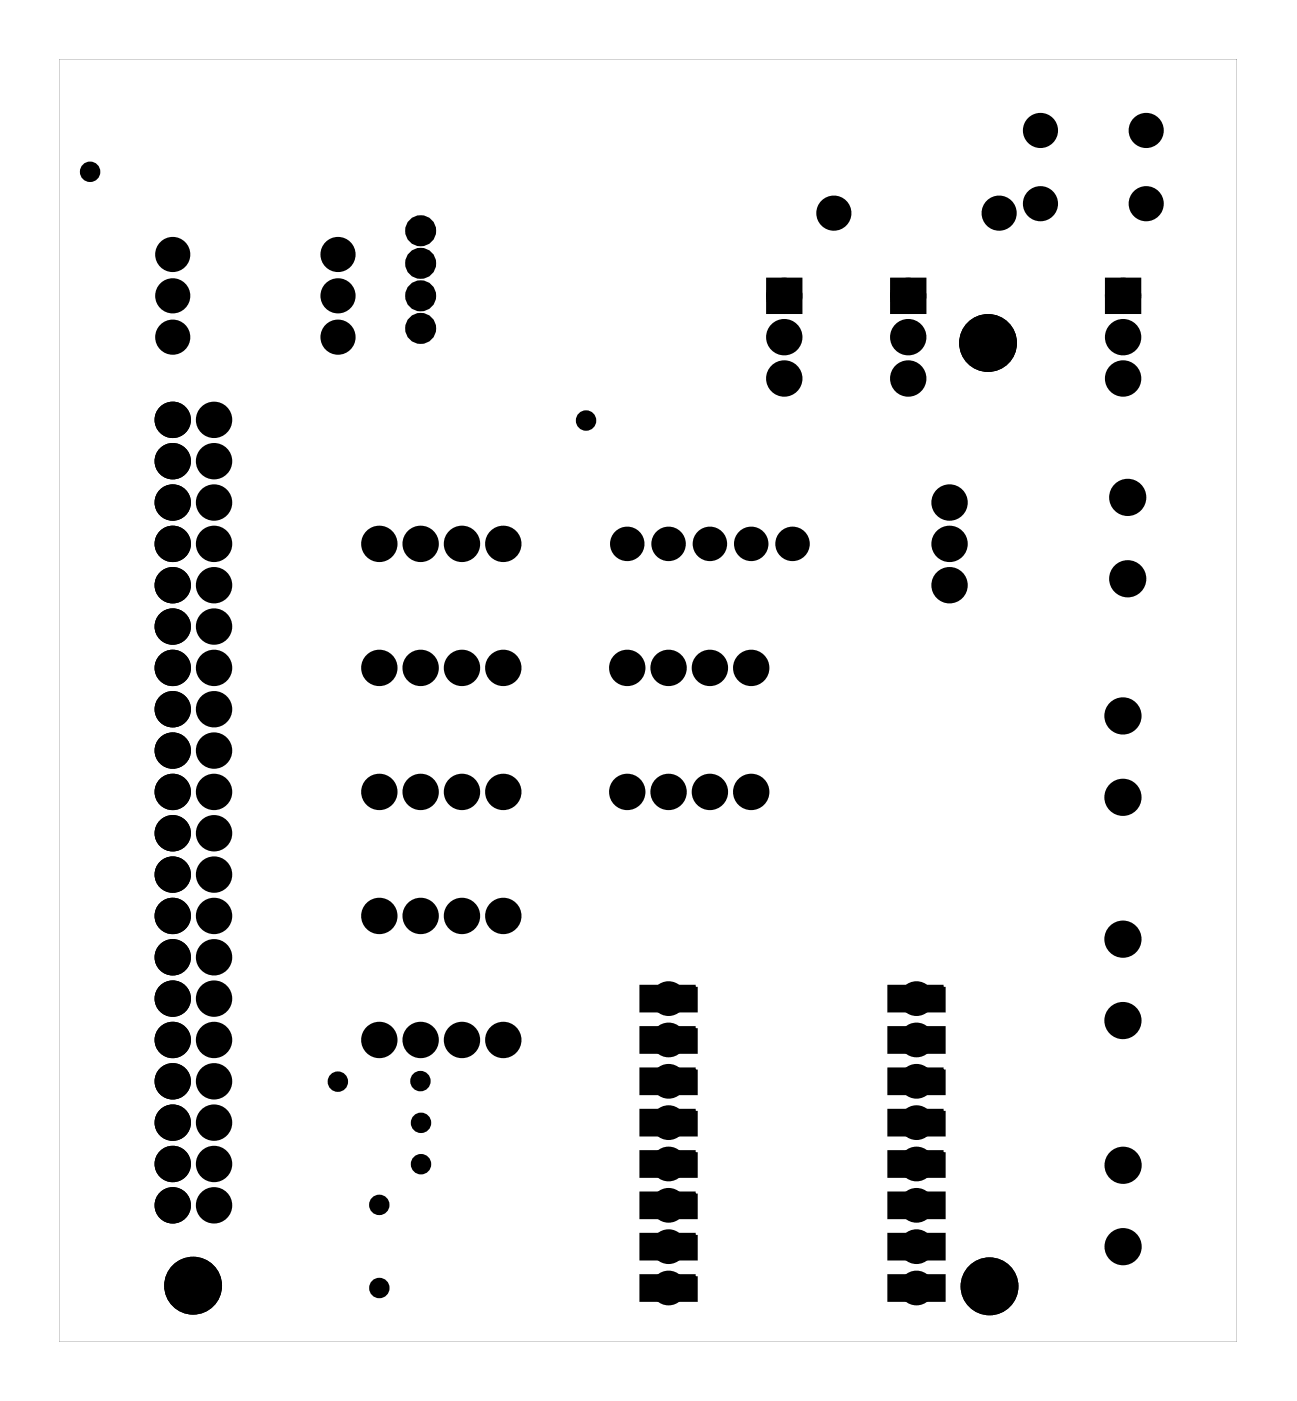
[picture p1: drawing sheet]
<svg xmlns="http://www.w3.org/2000/svg" width="80mm" height="86mm" viewBox="0 0 80 86" stroke-linecap="round" stroke-linejoin="round" font-family="sans-serif">
<g fill="#000">
<path d="M47.5 17.4h1.4v1.5h-1.4zM55.1 17.4h1.5v1.5h-1.5zM68.3 17.4h1.5v1.5h-1.5z"/>
<path d="M3.6 3.6v78.8h72.4v-78.8zM3.6 3.6h72.4v78.8h-72.4z"/>
<path d="M39.4 60.6v1.5h3.4v-1.5zM40.4 61.4a.72 .72 0 0 1 1.4 0 .72 .72 0 0 1-1.4 0z"/>
<path d="M39.4 63.2v1.4h3.4v-1.4zM40.4 63.9a.72 .72 0 0 1 1.4 0 .72 .72 0 0 1-1.4 0z"/>
<path d="M39.4 65.7v1.5h3.4v-1.5zM40.4 66.4a.72 .72 0 0 1 1.4 0 .72 .72 0 0 1-1.4 0z"/>
<path d="M39.4 68.3v1.4h3.4v-1.4zM40.4 69a.72 .72 0 0 1 1.4 0 .72 .72 0 0 1-1.4 0z"/>
<path d="M39.4 70.8v1.4h3.4v-1.4zM40.4 71.5a.72 .72 0 0 1 1.4 0 .72 .72 0 0 1-1.4 0z"/>
<path d="M39.4 73.3v1.5h3.4v-1.5zM40.4 74.1a.72 .72 0 0 1 1.4 0 .72 .72 0 0 1-1.4 0z"/>
<path d="M39.4 75.9v1.4h3.4v-1.4zM40.4 76.6a.72 .72 0 0 1 1.4 0 .72 .72 0 0 1-1.4 0z"/>
<path d="M39.4 78.4v1.5h3.4v-1.5zM40.4 79.1a.72 .72 0 0 1 1.4 0 .72 .72 0 0 1-1.4 0z"/>
<path d="M54.7 78.4v1.5h3.3v-1.5zM55.6 79.1a.75 .75 0 0 1 1.5 0 .75 .75 0 0 1-1.5 0z"/>
<path d="M54.7 75.9v1.4h3.3v-1.4zM55.6 76.6a.75 .75 0 0 1 1.5 0 .75 .75 0 0 1-1.5 0z"/>
<path d="M54.7 73.3v1.5h3.3v-1.5zM55.6 74.1a.75 .75 0 0 1 1.5 0 .75 .75 0 0 1-1.5 0z"/>
<path d="M54.7 70.8v1.4h3.3v-1.4zM55.6 71.5a.75 .75 0 0 1 1.5 0 .75 .75 0 0 1-1.5 0z"/>
<path d="M54.7 68.3v1.4h3.3v-1.4zM55.6 69a.75 .75 0 0 1 1.5 0 .75 .75 0 0 1-1.5 0z"/>
<path d="M54.7 65.7v1.5h3.3v-1.5zM55.6 66.4a.75 .75 0 0 1 1.5 0 .75 .75 0 0 1-1.5 0z"/>
<path d="M54.7 63.2v1.4h3.3v-1.4zM55.6 63.9a.75 .75 0 0 1 1.5 0 .75 .75 0 0 1-1.5 0z"/>
<path d="M54.7 60.6v1.5h3.3v-1.5zM55.6 61.4a.75 .75 0 0 1 1.5 0 .75 .75 0 0 1-1.5 0z"/>
</g>
<g fill="#000">
<circle cx="5.5" cy="10.6" r=".35"/>
<circle cx="10.6" cy="18.2" r=".7"/>
<circle cx="10.6" cy="15.6" r=".7"/>
<circle cx="20.8" cy="15.6" r=".7"/>
<circle cx="20.8" cy="18.2" r=".7"/>
<circle cx="25.9" cy="16.2" r=".57"/>
<circle cx="25.9" cy="18.2" r=".57"/>
<circle cx="25.9" cy="14.2" r=".57"/>
<circle cx="48.2" cy="18.2" r=".74"/>
<circle cx="51.3" cy="13.1" r=".7"/>
<circle cx="55.8" cy="18.2" r=".74"/>
<circle cx="61.4" cy="13.1" r=".7"/>
<circle cx="64" cy="12.5" r=".7"/>
<circle cx="64" cy="8" r=".7"/>
<circle cx="69" cy="18.2" r=".74"/>
<circle cx="70.5" cy="12.5" r=".7"/>
<circle cx="70.5" cy="8" r=".7"/>
<circle cx="10.6" cy="30.9" r=".74"/>
<circle cx="10.6" cy="28.3" r=".74"/>
<circle cx="10.6" cy="33.4" r=".74"/>
<circle cx="10.6" cy="38.5" r=".74"/>
<circle cx="10.6" cy="36" r=".74"/>
<circle cx="10.6" cy="25.8" r=".74"/>
<circle cx="10.6" cy="20.7" r=".7"/>
<circle cx="13.2" cy="30.9" r=".74"/>
<circle cx="13.2" cy="28.3" r=".74"/>
<circle cx="13.2" cy="33.4" r=".74"/>
<circle cx="13.2" cy="36" r=".74"/>
<circle cx="13.2" cy="38.5" r=".74"/>
<circle cx="13.2" cy="25.8" r=".74"/>
<circle cx="20.8" cy="20.7" r=".7"/>
<circle cx="23.3" cy="33.4" r=".74"/>
<circle cx="25.9" cy="20.2" r=".57"/>
<circle cx="25.9" cy="33.4" r=".74"/>
<circle cx="28.4" cy="33.4" r=".74"/>
<circle cx="30.9" cy="33.4" r=".74"/>
<circle cx="36" cy="25.8" r=".35"/>
<circle cx="38.6" cy="33.4" r=".74"/>
<circle cx="41.1" cy="33.4" r=".74"/>
<circle cx="43.6" cy="33.4" r=".74"/>
<circle cx="46.2" cy="33.4" r=".74"/>
<circle cx="48.2" cy="20.7" r=".74"/>
<circle cx="48.2" cy="23.3" r=".74"/>
<circle cx="48.7" cy="33.4" r=".74"/>
<circle cx="55.8" cy="20.7" r=".74"/>
<circle cx="55.8" cy="23.3" r=".74"/>
<circle cx="58.4" cy="36" r=".74"/>
<circle cx="58.4" cy="33.4" r=".74"/>
<circle cx="58.4" cy="30.9" r=".74"/>
<circle cx="60.7" cy="21.1" r="1.65"/>
<circle cx="69" cy="20.7" r=".74"/>
<circle cx="69" cy="23.3" r=".74"/>
<circle cx="69.3" cy="35.6" r=".81"/>
<circle cx="69.3" cy="30.6" r=".81"/>
<circle cx="10.6" cy="56.3" r=".74"/>
<circle cx="10.6" cy="41" r=".74"/>
<circle cx="10.6" cy="43.6" r=".74"/>
<circle cx="10.6" cy="53.7" r=".74"/>
<circle cx="10.6" cy="58.8" r=".74"/>
<circle cx="10.6" cy="51.2" r=".74"/>
<circle cx="10.6" cy="48.7" r=".74"/>
<circle cx="10.6" cy="46.1" r=".74"/>
<circle cx="13.2" cy="56.3" r=".74"/>
<circle cx="13.2" cy="41" r=".74"/>
<circle cx="13.2" cy="43.6" r=".74"/>
<circle cx="13.2" cy="53.7" r=".74"/>
<circle cx="13.2" cy="48.7" r=".74"/>
<circle cx="13.2" cy="51.2" r=".74"/>
<circle cx="13.2" cy="58.8" r=".74"/>
<circle cx="13.2" cy="46.1" r=".74"/>
<circle cx="23.3" cy="56.3" r=".74"/>
<circle cx="23.3" cy="41" r=".74"/>
<circle cx="23.3" cy="48.7" r=".74"/>
<circle cx="25.9" cy="56.3" r=".74"/>
<circle cx="25.9" cy="41" r=".74"/>
<circle cx="25.9" cy="48.7" r=".74"/>
<circle cx="28.4" cy="56.3" r=".74"/>
<circle cx="28.4" cy="41" r=".74"/>
<circle cx="28.4" cy="48.7" r=".74"/>
<circle cx="30.9" cy="56.3" r=".74"/>
<circle cx="30.9" cy="41" r=".74"/>
<circle cx="30.9" cy="48.7" r=".74"/>
<circle cx="38.6" cy="41" r=".74"/>
<circle cx="38.6" cy="48.7" r=".74"/>
<circle cx="41.1" cy="41" r=".74"/>
<circle cx="41.1" cy="48.7" r=".74"/>
<circle cx="43.6" cy="41" r=".74"/>
<circle cx="43.6" cy="48.7" r=".74"/>
<circle cx="46.2" cy="41" r=".74"/>
<circle cx="46.2" cy="48.7" r=".74"/>
<circle cx="69" cy="44" r=".81"/>
<circle cx="69" cy="57.7" r=".81"/>
<circle cx="69" cy="49" r=".81"/>
<circle cx="10.6" cy="71.5" r=".74"/>
<circle cx="10.6" cy="63.9" r=".74"/>
<circle cx="10.6" cy="69" r=".74"/>
<circle cx="10.6" cy="74.1" r=".74"/>
<circle cx="10.6" cy="61.4" r=".74"/>
<circle cx="10.6" cy="66.4" r=".74"/>
<circle cx="11.9" cy="79" r="1.65"/>
<circle cx="13.2" cy="71.5" r=".74"/>
<circle cx="13.2" cy="69" r=".74"/>
<circle cx="13.2" cy="63.9" r=".74"/>
<circle cx="13.2" cy="74.1" r=".74"/>
<circle cx="13.2" cy="61.4" r=".74"/>
<circle cx="13.2" cy="66.4" r=".74"/>
<circle cx="20.8" cy="66.5" r=".35"/>
<circle cx="23.3" cy="74" r=".35"/>
<circle cx="23.3" cy="63.9" r=".74"/>
<circle cx="23.3" cy="79.1" r=".35"/>
<circle cx="25.8" cy="66.4" r=".35"/>
<circle cx="25.9" cy="63.9" r=".74"/>
<circle cx="25.9" cy="69" r=".35"/>
<circle cx="25.9" cy="71.5" r=".35"/>
<circle cx="28.4" cy="63.9" r=".74"/>
<circle cx="30.9" cy="63.9" r=".74"/>
<circle cx="41.1" cy="74.1" r=".72"/>
<circle cx="41.1" cy="63.9" r=".72"/>
<circle cx="41.1" cy="69" r=".72"/>
<circle cx="41.1" cy="61.4" r=".72"/>
<circle cx="41.1" cy="66.4" r=".72"/>
<circle cx="41.1" cy="71.5" r=".72"/>
<circle cx="41.1" cy="79.1" r=".72"/>
<circle cx="41.1" cy="76.6" r=".72"/>
<circle cx="56.3" cy="69" r=".72"/>
<circle cx="56.3" cy="74.1" r=".72"/>
<circle cx="56.3" cy="63.9" r=".72"/>
<circle cx="56.3" cy="61.4" r=".72"/>
<circle cx="56.3" cy="71.5" r=".72"/>
<circle cx="56.3" cy="66.4" r=".72"/>
<circle cx="56.3" cy="79.1" r=".72"/>
<circle cx="56.3" cy="76.6" r=".72"/>
<circle cx="60.8" cy="79" r="1.65"/>
<circle cx="69" cy="62.7" r=".81"/>
<circle cx="69" cy="71.6" r=".81"/>
<circle cx="69" cy="76.6" r=".81"/>
</g>
<g fill="none" stroke="#000" stroke-width=".55">
<circle cx="5.5" cy="10.6" r=".35"/>
<circle cx="36" cy="25.8" r=".35"/>
<circle cx="20.8" cy="66.5" r=".35"/>
<circle cx="23.3" cy="74" r=".35"/>
<circle cx="23.3" cy="79.1" r=".35"/>
<circle cx="25.8" cy="66.4" r=".35"/>
<circle cx="25.9" cy="71.5" r=".35"/>
<circle cx="25.9" cy="69" r=".35"/>
</g>
<g fill="none" stroke="#000" stroke-width=".76" stroke-linecap="butt">
<path d="M47.5 17.4h1.4v1.5h-1.4zM55.1 17.4h1.5v1.5h-1.5zM68.3 17.4h1.5v1.5h-1.5z"/>
<circle cx="10.6" cy="15.6" r=".7"/>
<circle cx="10.6" cy="18.2" r=".7"/>
<circle cx="20.8" cy="18.2" r=".7"/>
<circle cx="20.8" cy="15.6" r=".7"/>
<circle cx="25.9" cy="14.2" r=".57"/>
<circle cx="25.9" cy="16.2" r=".57"/>
<circle cx="25.9" cy="18.2" r=".57"/>
<circle cx="48.2" cy="18.2" r=".74"/>
<circle cx="51.3" cy="13.1" r=".7"/>
<circle cx="55.8" cy="18.2" r=".74"/>
<circle cx="61.4" cy="13.1" r=".7"/>
<circle cx="64" cy="8" r=".7"/>
<circle cx="64" cy="12.5" r=".7"/>
<circle cx="69" cy="18.2" r=".74"/>
<circle cx="70.5" cy="8" r=".7"/>
<circle cx="70.5" cy="12.5" r=".7"/>
<circle cx="10.6" cy="25.8" r=".74"/>
<circle cx="10.6" cy="30.9" r=".74"/>
<circle cx="10.6" cy="28.3" r=".74"/>
<circle cx="10.6" cy="36" r=".74"/>
<circle cx="10.6" cy="33.4" r=".74"/>
<circle cx="10.6" cy="38.5" r=".74"/>
<circle cx="10.6" cy="20.7" r=".7"/>
<circle cx="13.2" cy="36" r=".74"/>
<circle cx="13.2" cy="25.8" r=".74"/>
<circle cx="13.2" cy="28.3" r=".74"/>
<circle cx="13.2" cy="30.9" r=".74"/>
<circle cx="13.2" cy="38.5" r=".74"/>
<circle cx="13.2" cy="33.4" r=".74"/>
<circle cx="20.8" cy="20.7" r=".7"/>
<circle cx="23.3" cy="33.4" r=".74"/>
<circle cx="25.9" cy="20.2" r=".57"/>
<circle cx="25.9" cy="33.4" r=".74"/>
<circle cx="28.4" cy="33.4" r=".74"/>
<circle cx="30.9" cy="33.4" r=".74"/>
<circle cx="48.2" cy="23.3" r=".74"/>
<circle cx="48.2" cy="20.7" r=".74"/>
<circle cx="55.8" cy="23.3" r=".74"/>
<circle cx="55.8" cy="20.7" r=".74"/>
<circle cx="58.4" cy="36" r=".74"/>
<circle cx="58.4" cy="30.9" r=".74"/>
<circle cx="58.4" cy="33.4" r=".74"/>
<circle cx="69" cy="23.3" r=".74"/>
<circle cx="69" cy="20.7" r=".74"/>
<circle cx="10.6" cy="46.1" r=".74"/>
<circle cx="10.6" cy="48.7" r=".74"/>
<circle cx="10.6" cy="43.6" r=".74"/>
<circle cx="10.6" cy="41" r=".74"/>
<circle cx="10.6" cy="51.2" r=".74"/>
<circle cx="10.6" cy="53.7" r=".74"/>
<circle cx="10.6" cy="58.8" r=".74"/>
<circle cx="10.6" cy="56.3" r=".74"/>
<circle cx="13.2" cy="48.7" r=".74"/>
<circle cx="13.2" cy="43.6" r=".74"/>
<circle cx="13.2" cy="41" r=".74"/>
<circle cx="13.2" cy="51.2" r=".74"/>
<circle cx="13.2" cy="46.1" r=".74"/>
<circle cx="13.2" cy="53.7" r=".74"/>
<circle cx="13.2" cy="56.3" r=".74"/>
<circle cx="13.2" cy="58.8" r=".74"/>
<circle cx="23.3" cy="56.3" r=".74"/>
<circle cx="23.3" cy="41" r=".74"/>
<circle cx="23.3" cy="48.7" r=".74"/>
<circle cx="25.9" cy="56.3" r=".74"/>
<circle cx="25.9" cy="41" r=".74"/>
<circle cx="25.9" cy="48.7" r=".74"/>
<circle cx="28.4" cy="41" r=".74"/>
<circle cx="28.4" cy="48.7" r=".74"/>
<circle cx="28.4" cy="56.3" r=".74"/>
<circle cx="30.9" cy="41" r=".74"/>
<circle cx="30.9" cy="48.7" r=".74"/>
<circle cx="30.9" cy="56.3" r=".74"/>
<circle cx="38.6" cy="48.7" r=".74"/>
<circle cx="38.6" cy="41" r=".74"/>
<circle cx="41.1" cy="48.7" r=".74"/>
<circle cx="41.1" cy="41" r=".74"/>
<circle cx="43.6" cy="48.7" r=".74"/>
<circle cx="43.6" cy="41" r=".74"/>
<circle cx="46.2" cy="48.7" r=".74"/>
<circle cx="46.2" cy="41" r=".74"/>
<circle cx="10.6" cy="71.5" r=".74"/>
<circle cx="10.6" cy="74.1" r=".74"/>
<circle cx="10.6" cy="69" r=".74"/>
<circle cx="10.6" cy="66.4" r=".74"/>
<circle cx="10.6" cy="61.4" r=".74"/>
<circle cx="10.6" cy="63.9" r=".74"/>
<circle cx="13.2" cy="71.5" r=".74"/>
<circle cx="13.2" cy="74.1" r=".74"/>
<circle cx="13.2" cy="66.4" r=".74"/>
<circle cx="13.2" cy="69" r=".74"/>
<circle cx="13.2" cy="61.4" r=".74"/>
<circle cx="13.2" cy="63.9" r=".74"/>
<circle cx="23.3" cy="63.9" r=".74"/>
<circle cx="25.9" cy="63.9" r=".74"/>
<circle cx="28.4" cy="63.9" r=".74"/>
<circle cx="30.9" cy="63.9" r=".74"/>
</g>
<g fill="none" stroke="#000" stroke-width=".25">
<path d="M39.4 60.6h3.4v1.5h-3.4zM39.4 63.2h3.4v1.4h-3.4zM39.4 65.7h3.4v1.5h-3.4zM39.4 68.3h3.4v1.4h-3.4zM39.4 70.8h3.4v1.4h-3.4zM39.4 73.3h3.4v1.5h-3.4zM39.4 75.9h3.4v1.4h-3.4zM39.4 78.4h3.4v1.5h-3.4zM54.7 78.4h3.3v1.5h-3.3zM54.7 75.9h3.3v1.4h-3.3zM54.7 73.3h3.3v1.5h-3.3zM54.7 63.2h3.3v1.4h-3.3z"/>
<path d="M54.7 70.8h3.3v1.4h-3.3zM54.7 68.3h3.3v1.4h-3.3zM54.7 65.7h3.3v1.5h-3.3zM54.7 60.6h3.3v1.5h-3.3z"/>
<circle cx="60.7" cy="21.1" r="1.65"/>
<circle cx="11.9" cy="79" r="1.65"/>
<circle cx="41.1" cy="69" r=".72"/>
<circle cx="41.1" cy="66.4" r=".72"/>
<circle cx="41.1" cy="71.5" r=".72"/>
<circle cx="41.1" cy="76.6" r=".72"/>
<circle cx="41.1" cy="79.1" r=".72"/>
<circle cx="41.1" cy="74.1" r=".72"/>
<circle cx="41.1" cy="61.4" r=".72"/>
<circle cx="41.1" cy="63.9" r=".72"/>
<circle cx="56.3" cy="69" r=".72"/>
<circle cx="56.3" cy="66.4" r=".72"/>
<circle cx="56.3" cy="74.1" r=".72"/>
<circle cx="56.3" cy="76.6" r=".72"/>
<circle cx="56.3" cy="71.5" r=".72"/>
<circle cx="56.3" cy="79.1" r=".72"/>
<circle cx="56.3" cy="61.4" r=".72"/>
<circle cx="56.3" cy="63.9" r=".72"/>
<circle cx="60.8" cy="79" r="1.65"/>
</g>
<g fill="none" stroke="#000" stroke-width=".67" stroke-linecap="butt">
<circle cx="69.3" cy="30.6" r=".81"/>
<circle cx="69.3" cy="35.6" r=".81"/>
<circle cx="69" cy="57.7" r=".81"/>
<circle cx="69" cy="44" r=".81"/>
<circle cx="69" cy="49" r=".81"/>
<circle cx="69" cy="62.7" r=".81"/>
<circle cx="69" cy="71.6" r=".81"/>
<circle cx="69" cy="76.6" r=".81"/>
</g>
<g fill="none" stroke="#000" stroke-width=".64" stroke-linecap="butt">
<circle cx="38.6" cy="33.4" r=".74"/>
<circle cx="41.1" cy="33.4" r=".74"/>
<circle cx="43.6" cy="33.4" r=".74"/>
<circle cx="46.2" cy="33.4" r=".74"/>
<circle cx="48.7" cy="33.4" r=".74"/>
</g>
<g fill="none" stroke="#000" stroke-width=".69" stroke-linecap="butt">
<circle cx="41.1" cy="63.9" r=".72"/>
<circle cx="41.1" cy="61.4" r=".72"/>
<circle cx="41.1" cy="71.5" r=".72"/>
<circle cx="41.1" cy="74.1" r=".72"/>
<circle cx="41.1" cy="76.6" r=".72"/>
<circle cx="41.1" cy="79.1" r=".72"/>
<circle cx="41.1" cy="69" r=".72"/>
<circle cx="41.1" cy="66.4" r=".72"/>
<circle cx="56.3" cy="63.9" r=".72"/>
<circle cx="56.3" cy="61.4" r=".72"/>
<circle cx="56.3" cy="79.1" r=".72"/>
<circle cx="56.3" cy="74.1" r=".72"/>
<circle cx="56.3" cy="71.5" r=".72"/>
<circle cx="56.3" cy="76.6" r=".72"/>
<circle cx="56.3" cy="69" r=".72"/>
<circle cx="56.3" cy="66.4" r=".72"/>
</g>
</svg>
